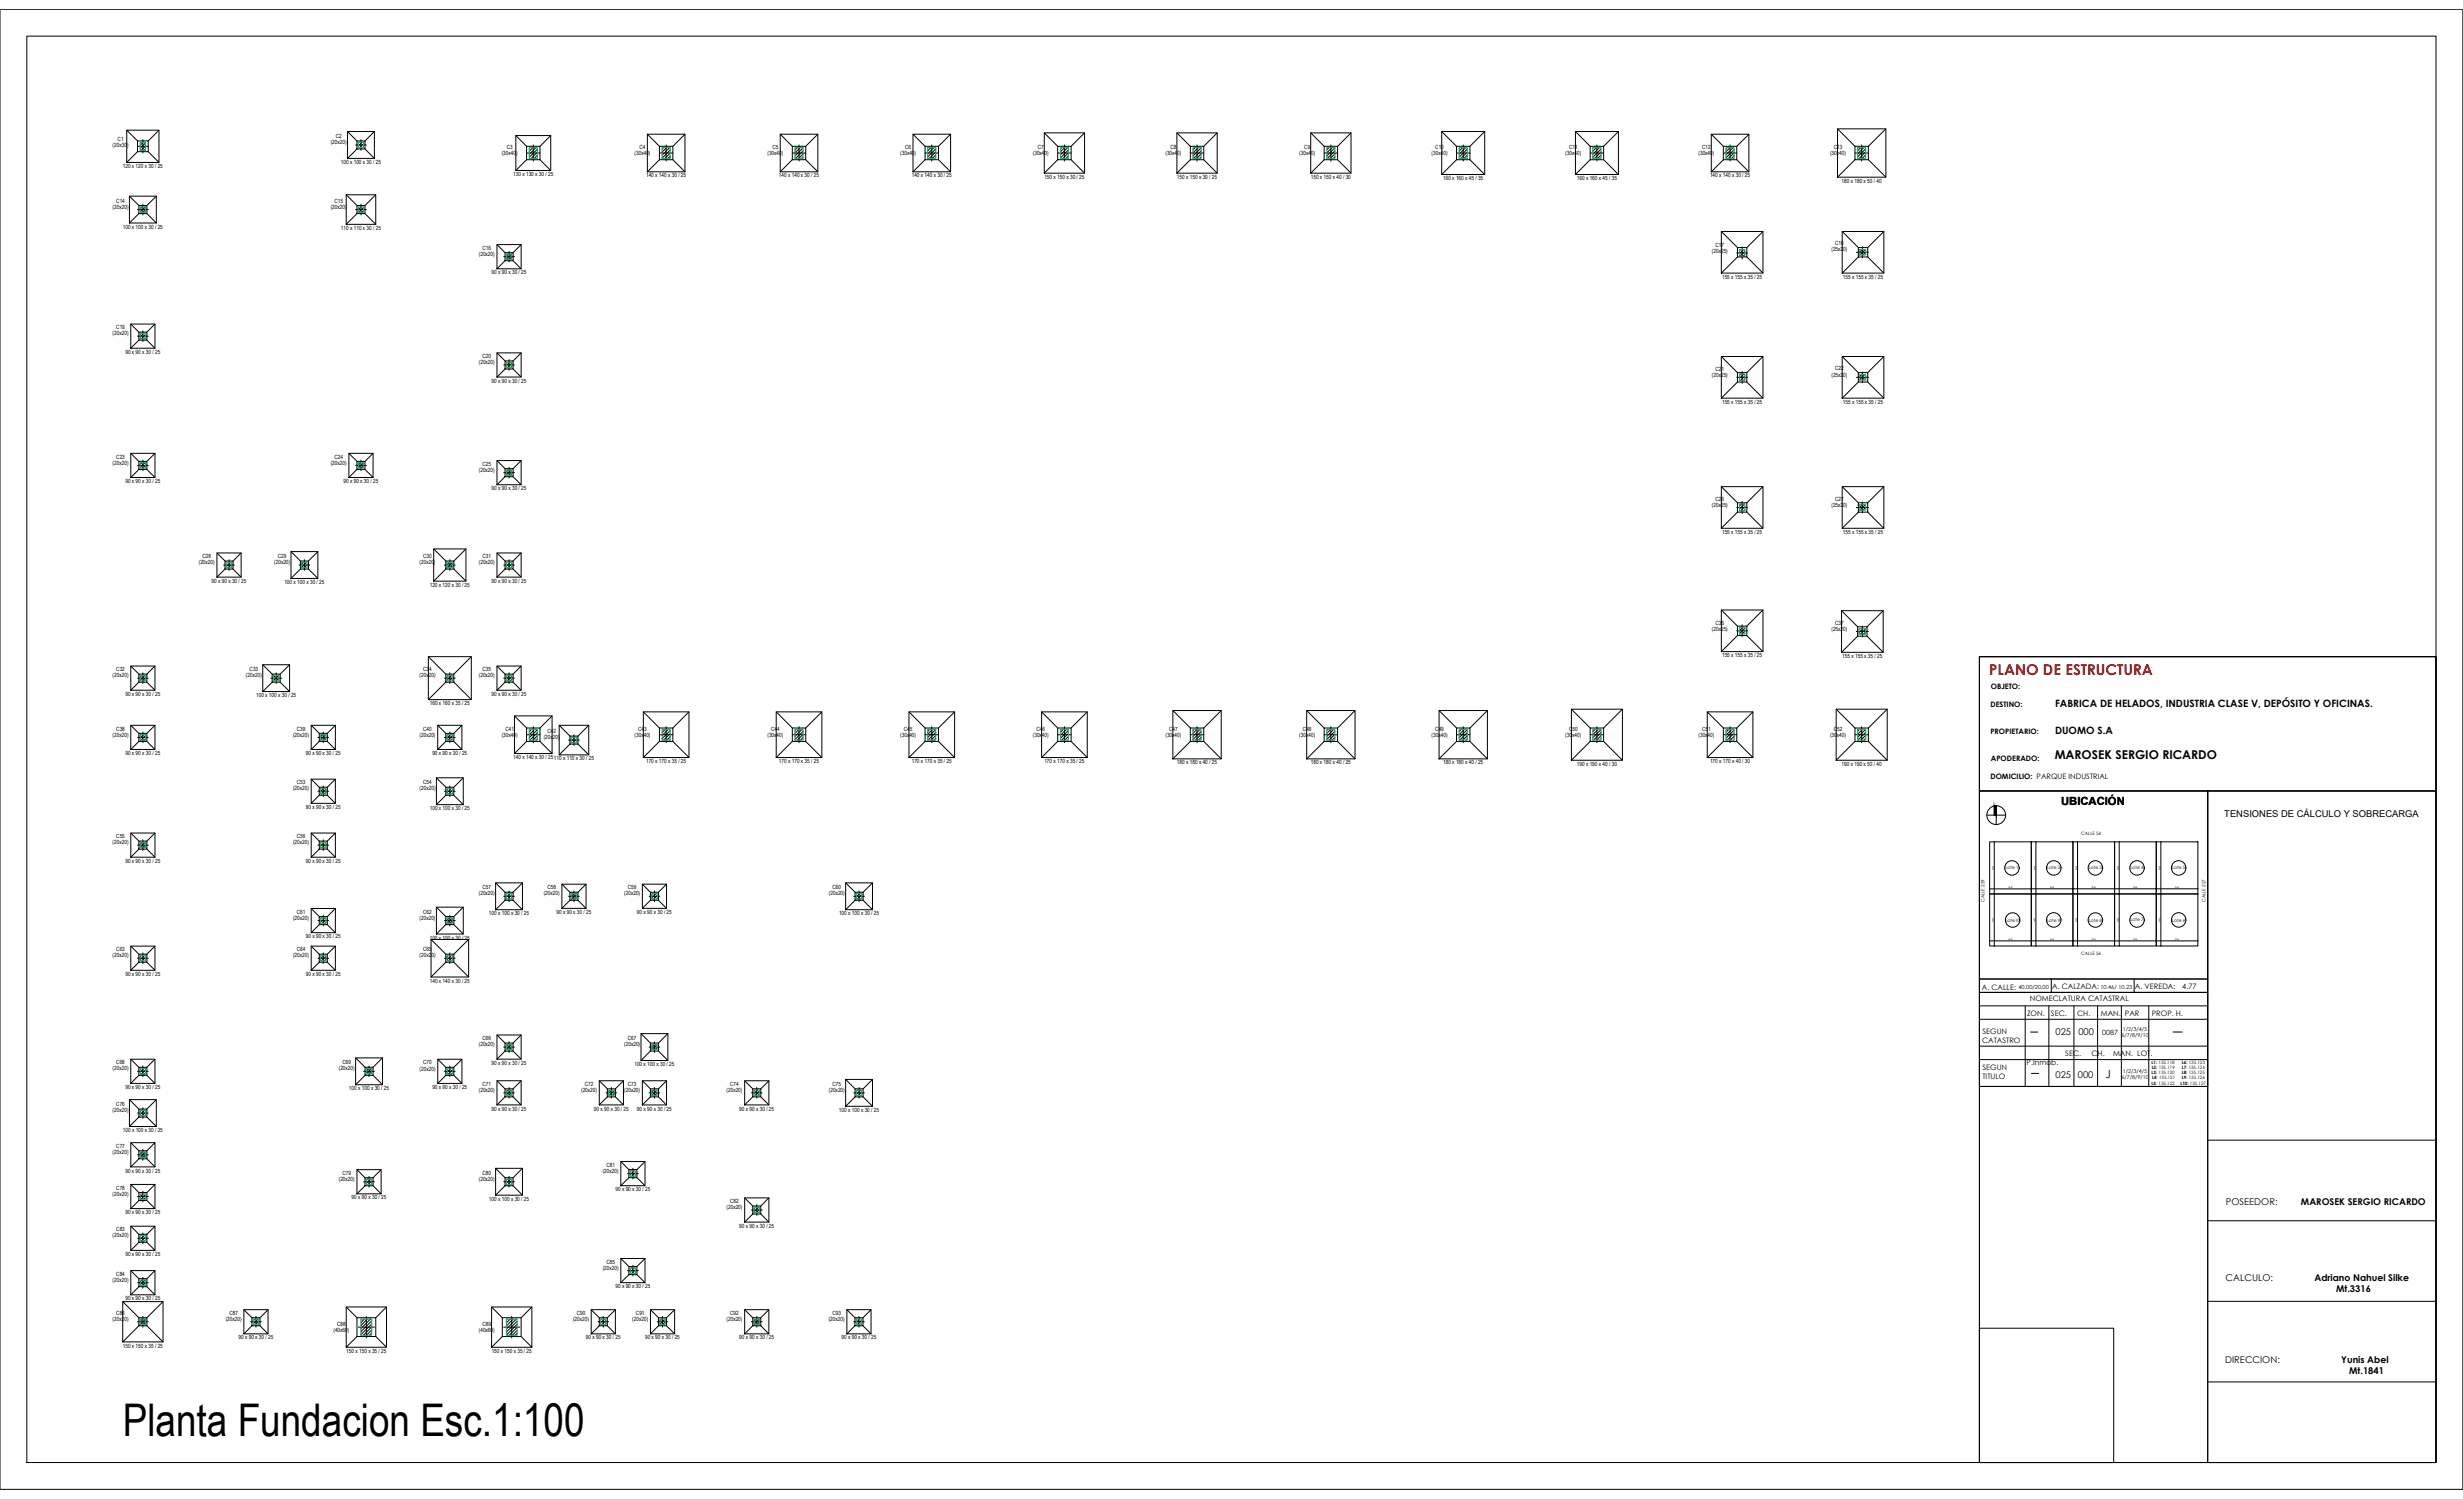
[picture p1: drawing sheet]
<svg xmlns="http://www.w3.org/2000/svg" width="920mm" height="560mm" viewBox="0 0 920 560" stroke-linecap="round" stroke-linejoin="round" font-family="sans-serif">
<defs><g id="words">
<text font-size="16.8" x="45.8" y="536.3">Planta Fundacion Esc.1:100</text>
<text font-size="5.6" fill="#f00" x="743" y="252.3">PLANO DE ESTRUCTURA</text>
<text font-size="4.5" x="767.5" y="283.6">MAROSEK SERGIO RICARDO</text>
<g font-size="4.2">
<text x="769.9" y="300.7">UBICACIÓN</text>
<text x="786.5" y="402.7">J</text>
</g>
<g font-size="3.8">
<text x="767.7" y="264">FABRICA DE HELADOS, INDUSTRIA CLASE V, DEPÓSITO Y OFICINAS.</text>
<text x="767.7" y="274.2">DUOMO S.A</text>
</g>
<g font-size="3.5">
<text x="830.9" y="305.2">TENSIONES DE CÁLCULO Y SOBRECARGA</text>
<text x="767.8" y="386.7">025</text>
<text x="776.4" y="386.7">000</text>
<text x="767.8" y="402.6">025</text>
<text x="776.2" y="402.6">000</text>
<text x="831.5" y="450.2">POSEEDOR:</text>
<text x="859.5" y="450.2">MAROSEK SERGIO RICARDO</text>
<text x="831.4" y="478.3">CALCULO:</text>
<text x="864.5" y="478.3">Adriano Nahuel Silke</text>
<text x="872.7" y="482.6">Mt.3316</text>
<text x="831.2" y="509">DIRECCION:</text>
<text x="874.6" y="509">Yunis Abel</text>
<text x="877.5" y="513.2">Mt.1841</text>
</g>
<g font-size="2.8">
<text x="743.6" y="257.3">OBJETO:</text>
<text x="743.5" y="264.1">DESTINO:</text>
<text x="743.5" y="274.2">PROPIETARIO:</text>
<text x="743.7" y="284.2">APODERADO:</text>
<text x="743.5" y="291">DOMICILIO: PARQUE INDUSTRIAL</text>
<text x="740.3" y="369.7">A. CALLE:</text>
<text x="766.6" y="369.5">A. CALZADA:</text>
<text x="797.5" y="369.4">A. VEREDA:</text>
<text x="815.2" y="369.5">4.77</text>
<text x="758.2" y="373.9">NOMECLATURA CATASTRAL</text>
<text x="757.2" y="379.3">ZON.</text>
<text x="766.1" y="379.3">SEC.</text>
<text x="775.9" y="379.3">CH.</text>
<text x="784.8" y="379.3">MAN. PAR</text>
<text x="803.8" y="379.3">PROP. H.</text>
<text x="740.4" y="389.7">CATASTRO</text>
<text x="740.6" y="386.3">SEGUN</text>
<text x="771.5" y="394.4">SEC.</text>
<text x="781.3" y="394.4">CH.</text>
<text x="789.3" y="394.4">MAN. LOT.</text>
<text x="740.6" y="399.8">SEGUN</text>
<text x="757" y="397.8">P.Inmob.</text>
<text x="740.5" y="403.2">TITULO</text>
</g>
<text font-size="2.7" x="785.2" y="386.6">0087</text>
<g font-size="2.1">
<text x="43.9" y="52.6">C1</text>
<text x="123.5" y="53.8">(20x20)</text>
<text x="125.4" y="51.6">C2</text>
<text x="42.1" y="54.8">(20x30)</text>
<text x="187.4" y="57.8">(30x40)</text>
<text x="189.3" y="55.6">C3</text>
<text x="237" y="57.8">(30x40)</text>
<text x="238.9" y="55.6">C4</text>
<text x="286.7" y="57.8">(30x40)</text>
<text x="288.5" y="55.6">C5</text>
<text x="336.3" y="57.8">(30x40)</text>
<text x="338.1" y="55.6">C6</text>
<text x="385.8" y="57.8">(30x40)</text>
<text x="387.7" y="55.6">C7</text>
<text x="435.4" y="57.8">(30x40)</text>
<text x="437.2" y="55.6">C8</text>
<text x="485.3" y="57.8">(30x40)</text>
<text x="487.2" y="55.6">C9</text>
<text x="534.8" y="57.8">(30x40)</text>
<text x="536.2" y="55.6">C10</text>
<text x="584.7" y="57.8">(30x40)</text>
<text x="586.1" y="55.6">C11</text>
<text x="634.5" y="57.8">(30x40)</text>
<text x="635.8" y="55.6">C12</text>
<text x="683.6" y="57.8">(30x40)</text>
<text x="685" y="55.6">C13</text>
<text x="45.9" y="62.8">120 x 120 x 30 / 25</text>
<text x="127.3" y="61.3">100 x 100 x 30 / 25</text>
<text x="191.7" y="65.8">130 x 130 x 30 / 25</text>
<text x="241.3" y="66.3">140 x 140 x 30 / 25</text>
<text x="291" y="66.3">140 x 140 x 30 / 25</text>
<text x="340.6" y="66.3">140 x 140 x 30 / 25</text>
<text x="390.1" y="66.8">150 x 150 x 30 / 25</text>
<text x="439.7" y="66.8">150 x 150 x 30 / 25</text>
<text x="489.6" y="66.8">150 x 150 x 40 / 30</text>
<text x="539.1" y="67.3">160 x 160 x 45 / 35</text>
<text x="589" y="67.3">160 x 160 x 45 / 35</text>
<text x="638.8" y="66.3">140 x 140 x 30 / 25</text>
<text x="687.9" y="68.3">180 x 180 x 50 / 40</text>
<text x="42.1" y="78">(20x20)</text>
<text x="43.4" y="75.7">C14</text>
<text x="123.5" y="78">(20x20)</text>
<text x="124.9" y="75.7">C15</text>
<text x="45.9" y="85.4">100 x 100 x 30 / 25</text>
<text x="127.3" y="85.9">110 x 110 x 30 / 25</text>
<text x="178.9" y="95.6">(20x20)</text>
<text x="180.2" y="93.3">C16</text>
<text x="639.5" y="94.4">(20x25)</text>
<text x="640.8" y="92.2">C17</text>
<text x="684.1" y="93.9">(25x20)</text>
<text x="685.5" y="91.7">C18</text>
<text x="183.6" y="102.5">90 x 90 x 30 / 25</text>
<text x="643.3" y="104.1">155 x 155 x 35 / 25</text>
<text x="688.4" y="104.1">155 x 155 x 35 / 25</text>
<text x="42.1" y="125.2">(20x20)</text>
<text x="43.4" y="123">C19</text>
<text x="46.9" y="132.2">90 x 90 x 30 / 25</text>
<text x="178.9" y="136">(20x20)</text>
<text x="180.2" y="133.7">C20</text>
<text x="183.6" y="142.9">90 x 90 x 30 / 25</text>
<text x="639.5" y="140.9">(20x25)</text>
<text x="640.8" y="138.6">C21</text>
<text x="684.1" y="140.6">(25x20)</text>
<text x="685.5" y="138.4">C22</text>
<text x="643.3" y="150.8">155 x 155 x 35 / 25</text>
<text x="688.4" y="150.8">155 x 155 x 35 / 25</text>
<text x="42.1" y="173.5">(20x20)</text>
<text x="43.4" y="171.3">C23</text>
<text x="123.5" y="173.5">(20x20)</text>
<text x="124.9" y="171.3">C24</text>
<text x="180.2" y="174">C25</text>
<text x="178.9" y="176.2">(20x20)</text>
<text x="46.9" y="180.4">90 x 90 x 30 / 25</text>
<text x="128.3" y="180.4">90 x 90 x 30 / 25</text>
<text x="183.6" y="183.2">90 x 90 x 30 / 25</text>
<text x="639.5" y="189.5">(20x25)</text>
<text x="640.8" y="187.2">C26</text>
<text x="684.1" y="189.2">(25x20)</text>
<text x="685.5" y="187">C27</text>
<text x="643.3" y="199.4">155 x 155 x 35 / 25</text>
<text x="688.4" y="199.4">155 x 155 x 35 / 25</text>
<text x="75.6" y="208.5">C28</text>
<text x="103.8" y="208.5">C29</text>
<text x="158.1" y="208.5">C30</text>
<text x="180.2" y="208.5">C31</text>
<text x="74.3" y="210.7">(20x20)</text>
<text x="102.4" y="210.7">(20x20)</text>
<text x="156.7" y="210.7">(20x20)</text>
<text x="178.9" y="210.7">(20x20)</text>
<text x="79" y="217.6">90 x 90 x 30 / 25</text>
<text x="106.2" y="218.1">100 x 100 x 30 / 25</text>
<text x="160.5" y="219.1">120 x 120 x 30 / 25</text>
<text x="183.6" y="217.6">90 x 90 x 30 / 25</text>
<text x="640.8" y="233.3">C36</text>
<text x="685.5" y="233.3">C37</text>
<text x="639.5" y="235.5">(20x25)</text>
<text x="684.1" y="235.5">(25x20)</text>
<text x="643.3" y="245.5">155 x 155 x 35 / 25</text>
<text x="688.2" y="245.7">155 x 155 x 35 / 25</text>
<text x="43.4" y="250.7">C32</text>
<text x="93.2" y="250.7">C33</text>
<text x="158.1" y="250.7">C34</text>
<text x="180.2" y="250.7">C35</text>
<text x="42.1" y="253">(20x20)</text>
<text x="91.9" y="253">(20x20)</text>
<text x="156.7" y="253">(20x20)</text>
<text x="178.9" y="253">(20x20)</text>
<text x="46.9" y="259.9">90 x 90 x 30 / 25</text>
<text x="95.7" y="260.4">100 x 100 x 30 / 25</text>
<text x="160.5" y="263.4">160 x 160 x 35 / 25</text>
<text x="183.6" y="259.9">90 x 90 x 30 / 25</text>
<text x="42.1" y="275.1">(20x20)</text>
<text x="43.4" y="272.8">C38</text>
<text x="109.5" y="275.1">(20x20)</text>
<text x="110.8" y="272.8">C39</text>
<text x="156.7" y="275.1">(20x20)</text>
<text x="158.1" y="272.8">C40</text>
<text x="187.4" y="275.1">(30x40)</text>
<text x="188.8" y="272.8">C41</text>
<text x="204.5" y="273.9">C42</text>
<text x="237" y="275.1">(30x40)</text>
<text x="238.4" y="272.8">C43</text>
<text x="286.7" y="275.1">(30x40)</text>
<text x="288" y="272.8">C44</text>
<text x="336.3" y="275.1">(30x40)</text>
<text x="337.6" y="272.8">C45</text>
<text x="385.8" y="275.1">(30x40)</text>
<text x="387.2" y="272.8">C46</text>
<text x="435.4" y="275.1">(30x40)</text>
<text x="436.7" y="272.8">C47</text>
<text x="485.3" y="275.1">(30x40)</text>
<text x="486.7" y="272.8">C48</text>
<text x="534.8" y="275.1">(30x40)</text>
<text x="536.2" y="272.8">C49</text>
<text x="584.7" y="275.1">(30x40)</text>
<text x="586.1" y="272.8">C50</text>
<text x="634.5" y="275.1">(30x40)</text>
<text x="635.8" y="272.8">C51</text>
<text x="683.6" y="275.1">(30x40)</text>
<text x="685" y="272.8">C52</text>
<text x="203.1" y="276.1">(20x20)</text>
<text x="46.9" y="282">90 x 90 x 30 / 25</text>
<text x="114.2" y="282">90 x 90 x 30 / 25</text>
<text x="161.5" y="282">90 x 90 x 30 / 25</text>
<text x="191.7" y="283.5">140 x 140 x 30 / 25110 x 110 x 30 / 25</text>
<text x="241.3" y="285">170 x 170 x 35 / 25</text>
<text x="291" y="285">170 x 170 x 35 / 25</text>
<text x="340.6" y="285">170 x 170 x 35 / 25</text>
<text x="390.1" y="285">170 x 170 x 35 / 25</text>
<text x="439.7" y="285.5">180 x 180 x 40 / 25</text>
<text x="489.6" y="285.5">180 x 180 x 40 / 25</text>
<text x="539.1" y="285.5">180 x 180 x 40 / 25</text>
<text x="589" y="286">190 x 190 x 40 / 30</text>
<text x="638.8" y="285">170 x 170 x 40 / 30</text>
<text x="687.9" y="286">190 x 190 x 50 / 40</text>
<text x="110.8" y="293">C53</text>
<text x="158.1" y="293">C54</text>
<text x="109.5" y="295.2">(20x20)</text>
<text x="156.7" y="295.2">(20x20)</text>
<text x="114.2" y="302.1">90 x 90 x 30 / 25</text>
<text x="160.5" y="302.6">100 x 100 x 30 / 25</text>
<text x="42.1" y="315.3">(20x20)</text>
<text x="43.4" y="313.1">C55</text>
<text x="109.5" y="315.3">(20x20)</text>
<text x="110.8" y="313.1">C56</text>
<text x="46.9" y="322.3">90 x 90 x 30 / 25</text>
<text x="114.2" y="322.3">90 x 90 x 30 / 25</text>
<text x="178.9" y="334.4">(20x20)</text>
<text x="180.2" y="332.2">C57</text>
<text x="203.1" y="334.4">(20x20)</text>
<text x="204.5" y="332.2">C58</text>
<text x="233.2" y="334.4">(20x20)</text>
<text x="234.5" y="332.2">C59</text>
<text x="309.6" y="334.4">(20x20)</text>
<text x="311" y="332.2">C60</text>
<text x="110.8" y="341.3">C61</text>
<text x="158.1" y="341.3">C62</text>
<text x="182.7" y="341.9">100 x 100 x 30 / 25</text>
<text x="207.9" y="341.4">90 x 90 x 30 / 25</text>
<text x="237.9" y="341.4">90 x 90 x 30 / 25</text>
<text x="313.4" y="341.9">100 x 100 x 30 / 25</text>
<text x="109.5" y="343.5">(20x20)</text>
<text x="156.7" y="343.5">(20x20)</text>
<text x="114.2" y="350.4">90 x 90 x 30 / 25</text>
<text x="160.5" y="350.9">100 x 100 x 30 / 25</text>
<text x="42.1" y="357.6">(20x20)</text>
<text x="43.4" y="355.3">C63</text>
<text x="109.5" y="357.6">(20x20)</text>
<text x="110.8" y="355.3">C64</text>
<text x="156.7" y="357.6">(20x20)</text>
<text x="158.1" y="355.3">C65</text>
<text x="46.9" y="364.5">90 x 90 x 30 / 25</text>
<text x="114.2" y="364.5">90 x 90 x 30 / 25</text>
<text x="160.5" y="367">140 x 140 x 30 / 25</text>
<text x="754" y="369.4">40.00/20.00</text>
<text x="784.6" y="369.4">10.46/ 10.23</text>
<text x="180.2" y="388.5">C66</text>
<text x="234.5" y="388.5">C67</text>
<text x="178.9" y="390.8">(20x20)</text>
<text x="233.2" y="390.8">(20x20)</text>
<text x="42.1" y="399.8">(20x20)</text>
<text x="43.4" y="397.6">C68</text>
<text x="126.6" y="399.8">(20x20)</text>
<text x="127.9" y="397.6">C69</text>
<text x="156.7" y="399.8">(20x20)</text>
<text x="158.1" y="397.6">C70</text>
<text x="183.6" y="397.7">90 x 90 x 30 / 25</text>
<text x="237" y="398.2">100 x 100 x 30 / 25</text>
<text x="46.9" y="406.7">90 x 90 x 30 / 25</text>
<text x="130.4" y="407.2">100 x 100 x 30 / 25</text>
<text x="161.5" y="406.7">90 x 90 x 30 / 25</text>
<text x="178.9" y="407.9">(20x20)</text>
<text x="180.2" y="405.6">C71</text>
<text x="217.1" y="407.9">(20x20)</text>
<text x="218.5" y="405.6">C72</text>
<text x="233.2" y="407.9">(20x20)</text>
<text x="234.5" y="405.6">C73</text>
<text x="271.4" y="407.9">(20x20)</text>
<text x="272.8" y="405.6">C74</text>
<text x="309.6" y="407.9">(20x20)</text>
<text x="311" y="405.6">C75</text>
<text x="43.4" y="413.2">C76</text>
<text x="42.1" y="415.4">(20x20)</text>
<text x="183.6" y="414.8">90 x 90 x 30 / 25</text>
<text x="221.9" y="414.8">90 x 90 x 30 / 25</text>
<text x="237.9" y="414.8">90 x 90 x 30 / 25</text>
<text x="276.2" y="414.8">90 x 90 x 30 / 25</text>
<text x="313.4" y="415.3">100 x 100 x 30 / 25</text>
<text x="45.9" y="422.8">100 x 100 x 30 / 25</text>
<text x="42.1" y="431">(20x20)</text>
<text x="43.4" y="428.7">C77</text>
<text x="46.9" y="437.9">90 x 90 x 30 / 25</text>
<text x="226.5" y="435.8">C81</text>
<text x="126.6" y="441.1">(20x20)</text>
<text x="127.9" y="438.8">C79</text>
<text x="178.9" y="441.1">(20x20)</text>
<text x="180.2" y="438.8">C80</text>
<text x="225.1" y="438">(20x20)</text>
<text x="42.1" y="446.6">(20x20)</text>
<text x="43.4" y="444.3">C78</text>
<text x="131.3" y="448">90 x 90 x 30 / 25</text>
<text x="182.7" y="448.5">100 x 100 x 30 / 25</text>
<text x="229.9" y="445">90 x 90 x 30 / 25</text>
<text x="272.8" y="449.4">C82</text>
<text x="46.9" y="453.5">90 x 90 x 30 / 25</text>
<text x="271.4" y="451.6">(20x20)</text>
<text x="43.4" y="459.9">C83</text>
<text x="276.2" y="458.5">90 x 90 x 30 / 25</text>
<text x="42.1" y="462.2">(20x20)</text>
<text x="46.9" y="469.1">90 x 90 x 30 / 25</text>
<text x="226.5" y="472">C85</text>
<text x="42.1" y="478.8">(20x20)</text>
<text x="43.4" y="476.5">C84</text>
<text x="225.1" y="474.2">(20x20)</text>
<text x="46.9" y="485.7">90 x 90 x 30 / 25</text>
<text x="229.9" y="481.2">90 x 90 x 30 / 25</text>
<text x="43.4" y="491.1">C86</text>
<text x="85.7" y="491.1">C87</text>
<text x="215.4" y="491.1">C90</text>
<text x="237.6" y="491.1">C91</text>
<text x="272.8" y="491.1">C92</text>
<text x="310.9" y="491.1">C93</text>
<text x="42.1" y="493.4">(20x20)</text>
<text x="84.3" y="493.4">(20x20)</text>
<text x="124.6" y="497.4">(40x60)</text>
<text x="125.9" y="495.1">C88</text>
<text x="178.9" y="497.4">(40x60)</text>
<text x="180.2" y="495.1">C89</text>
<text x="214.1" y="493.4">(20x20)</text>
<text x="236.2" y="493.4">(20x20)</text>
<text x="271.4" y="493.4">(20x20)</text>
<text x="309.6" y="493.4">(20x20)</text>
<text x="45.9" y="503.3">150 x 150 x 35 / 25</text>
<text x="89.1" y="500.3">90 x 90 x 30 / 25</text>
<text x="218.8" y="500.3">90 x 90 x 30 / 25</text>
<text x="241" y="500.3">90 x 90 x 30 / 25</text>
<text x="276.2" y="500.3">90 x 90 x 30 / 25</text>
<text x="314.3" y="500.3">90 x 90 x 30 / 25</text>
<text x="129.4" y="505.3">150 x 150 x 35 / 25</text>
<text x="183.7" y="505.3">150 x 150 x 35 / 25</text>
</g>
<g font-size="2">
<text x="792.5" y="387.3">6/7/8/9/10</text>
<text x="793" y="385">1/2/3/4/5</text>
<text x="793" y="400.8">1/2/3/4/5</text>
<text x="792.5" y="403.1">6/7/8/9/10</text>
</g>
<g font-size="1.7">
<text x="777.4" y="312">CALLE 54</text>
<text x="749.1" y="324.7">Lote 1</text>
<text x="764.7" y="324.7">Lote 2</text>
<text x="780.3" y="324.7">Lote 3</text>
<text x="795.8" y="324.7">Lote 4</text>
<text x="811.4" y="324.7">Lote 5</text>
<text x="741.3" y="336.8" transform="rotate(-90 741.3 336.8)">CALLE 229</text>
<text x="823.9" y="336.8" transform="rotate(-90 823.9 336.8)">CALLE 227</text>
<text x="749.1" y="344.2">Lote10</text>
<text x="764.7" y="344.2">Lote 9</text>
<text x="780.3" y="344.2">Lote 8</text>
<text x="795.8" y="344.1">Lote 7</text>
<text x="811.4" y="344.2">Lote 6</text>
<text x="777.4" y="356.9">CALLE 56</text>
<text x="803.7" y="397.3">L1: 135.118</text>
<text x="803.7" y="401.2">L3: 135.120</text>
<text x="803.8" y="399.2">L2: 135.119</text>
<text x="815" y="399.2">L7: 135.124</text>
<text x="815" y="397.3">L6: 135.123</text>
<text x="815" y="401.2">L8: 135.125</text>
<text x="803.7" y="405.1">L5: 135.122</text>
<text x="803.9" y="403.2">L4: 135.121</text>
<text x="814.5" y="405.1">L10: 135.127</text>
<text x="815" y="403.2">L9: 135.126</text>
</g>
<g font-size=".8">
<text x="744.8" y="324.9" transform="rotate(-90 744.8 324.9)">40.00</text>
<text x="760.4" y="324.9" transform="rotate(-90 760.4 324.9)">40.00</text>
<text x="775.9" y="324.9" transform="rotate(-90 775.9 324.9)">40.00</text>
<text x="791.5" y="325" transform="rotate(-90 791.5 325)">40.00</text>
<text x="807" y="324.9" transform="rotate(-90 807 324.9)">40.00</text>
<text x="750.2" y="331.8">32.00</text>
<text x="765.8" y="331.8">32.00</text>
<text x="781.3" y="331.8">32.00</text>
<text x="796.9" y="331.8">32.00</text>
<text x="812.5" y="331.8">32.00</text>
<text x="744.8" y="344.4" transform="rotate(-90 744.8 344.4)">40.00</text>
<text x="760.4" y="344.4" transform="rotate(-90 760.4 344.4)">40.00</text>
<text x="775.9" y="344.4" transform="rotate(-90 775.9 344.4)">40.00</text>
<text x="791.5" y="344.4" transform="rotate(-90 791.5 344.4)">40.00</text>
<text x="807" y="344.4" transform="rotate(-90 807 344.4)">40.00</text>
<text x="750.2" y="351.3">32.00</text>
<text x="765.8" y="351.3">32.00</text>
<text x="781.3" y="351.3">32.00</text>
<text x="796.9" y="351.3">32.00</text>
<text x="812.5" y="351.3">32.00</text>
</g>
</g></defs>
<!-- layer: 0 -->
<g fill="none" stroke="#000" stroke-width=".37">
<path d="M0 3.5h920v552.8h-920zM10 13.5h900v532.7h-900zM739.4 245.3h170.6v300.9h-170.6zM739.4 245.3h170.6v50.1h-170.6zM739.4 245.3v300.9M739.4 245.3h170.6v300.9h-170.6M739.4 295.4h85.3v70.2h-85.3zM739.4 295.4h170.6M824.7 295.4h85.3v250.8h-85.3zM824.7 295.4v250.8M743.2 314.4h15.6v19.5h-15.6zM744.9 314.4l.1 .1"/>
<path d="M745 314.4v39M758.8 314.4h15.5v19.5h-15.5zM760.5 314.4v38.9M774.3 314.4h15.6v19.5h-15.6zM776.1 314.5v38.9M789.9 314.4h15.6v19.5h-15.6zM791.6 314.4l.1 .1M791.6 314.5v38.8M805.5 314.4h15.5v19.5h-15.5zM807.2 314.5v38.9M743.2 333.9h15.6v19.4h-15.6zM744.9 333.8l.1 .1"/>
<path d="M758.8 333.9h15.5v19.4h-15.5zM758.8 331.9v.1M760.5 333.8v.1M774.3 333.9h15.6v19.4h-15.6zM774.4 331.9l-.1 .1M776 333.8l.1 .1M789.9 333.9h15.6v19.4h-15.6zM789.9 331.9v.1M791.6 333.9h.1M805.5 333.9h15.5v19.4h-15.5zM805.5 331.9l-.1 .1M807.1 333.8l.1 .1"/>
<path d="M821 332h-77.8M821 331.9v.1M743.2 351.4h77.8M758.8 351.4h.1M760.5 353.3v.1M774.4 351.4h-.1M789.9 351.4h.1M805.5 351.4h-.1M739.4 365.6h85.3v5.1h-85.3zM739.4 370.7h85.3v35.1h-85.3zM739.4 370.7h85.3M739.4 375.7h85.3"/>
<path d="M756.5 375.7v30.1M765.3 375.7v30.1M766.3 365.6v5.1M774.7 375.7v30.1M783.5 375.7v30.1M792.4 375.7v30.1M797.2 365.6v5.1M802.7 375.7v30.1M739.4 380.7h85.3M739.4 390.7h85.3M739.4 395.7h85.3M739.4 405.8h85.3"/>
<path d="M824.7 425.8h85.3M824.7 455.9h85.3M739.4 496.1h50.2v50.1h-50.2zM824.7 486h85.3M824.7 516.1h85.3"/>
<circle cx="751.5" cy="324.2" r="2.7"/>
<circle cx="767.2" cy="324.2" r="2.7"/>
<circle cx="782.7" cy="324.2" r="2.7"/>
<circle cx="798.3" cy="324.2" r="2.7"/>
<circle cx="813.8" cy="324.2" r="2.7"/>
<circle cx="751.8" cy="343.6" r="2.7"/>
<circle cx="767.2" cy="343.6" r="2.7"/>
<circle cx="782.7" cy="343.6" r="2.7"/>
<circle cx="798.3" cy="343.6" r="2.7"/>
<circle cx="813.8" cy="343.6" r="2.7"/>
</g>
<!-- layer: COLUMNAS_EJES -->
<g fill="none" stroke="#000" stroke-width=".37">
<path d="M51.4 54.6h4M53.4 52.1v5.1M132.8 54.1h4M134.8 52.1v4.1M196.7 57.2h5M199.2 54.1v6.1M246.3 57.2h5M248.8 54.1v6.1M296 57.2h5M298.5 54.1v6.1M345.6 57.2h5M348.1 54.1v6.1"/>
<path d="M395.1 57.2h5M397.6 54.1v6.1M444.6 57.2h5.1M447.2 54.1v6.1M494.6 57.2h5M497.1 54.1v6.1M544.1 57.2h5M546.6 54.1v6.1M594 57.2h5M596.5 54.1v6.1M643.8 57.2h5M646.3 54.1v6.1"/>
<path d="M692.9 57.2h5M695.4 54.1v6.1M51.4 78.3h4M53.4 76.3v4M132.8 78.3h4.1M134.8 76.3v4M188.2 95.9h4M190.2 93.9v4M648.8 94.5h4M650.8 92.2v4.5M693.4 94.2h4.5M695.7 92.2v4"/>
<path d="M51.4 125.6h4M53.4 123.5v4.1M188.2 136.3h4M190.2 134.3v4M650.8 138.7v4.5M695.7 138.9v4M648.8 140.9h4M693.4 140.9h4.5M51.4 173.8h4M53.4 171.8v4M132.8 173.8h4.1M134.8 171.8v4"/>
<path d="M188.2 176.5h4M190.2 174.5v4M648.8 189.5h4M650.8 187.3v4.5M693.4 189.5h4.5M695.7 187.5v4M83.5 211h4.1M85.6 209v4M111.7 211h4M113.7 209v4M166 211h4M168 209v4"/>
<path d="M188.2 211h4M190.2 209v4M648.8 235.6h4M650.8 233.3v4.6M693.4 235.8h4.5M695.7 233.8v4.1M51.4 253.3h4M53.4 251.3v4M101.2 253.3h4M103.2 251.3v4M166 253.3h4M168 251.3v4"/>
<path d="M188.2 253.3h4M190.2 251.3v4M51.4 275.4h4M53.4 273.4v4M118.8 275.4h4M120.8 273.4v4M166 275.4h4M168 273.4v4M196.7 274.4h5M199.2 271.4v6M212.4 276.4h4M214.4 274.4v4"/>
<path d="M246.3 274.4h5M248.8 271.4v6M296 274.4h5M298.5 271.4v6M345.6 274.4h5M348.1 271.4v6M395.1 274.4h5M397.6 271.4v6M444.6 274.4h5.1M447.2 271.4v6M494.6 274.4h5M497.1 271.4v6"/>
<path d="M544.1 274.4h5M546.6 271.4v6M594 274.4h5M596.5 271.4v6M643.8 274.4h5M646.3 271.4v6M692.9 274.4h5M695.4 271.4v6M118.8 295.5h4M120.8 293.5v4M166 295.5h4M168 293.5v4"/>
<path d="M51.4 315.6h4M53.4 313.6v4M118.8 315.6h4M120.8 313.6v4M188.2 334.8h4M190.2 332.7v4.1M212.4 334.8h4M214.4 332.7v4.1M242.5 334.8h4M244.5 332.7v4.1M318.9 334.8h4M320.9 332.7v4.1"/>
<path d="M51.4 357.9h4M53.4 355.9v4M118.8 343.8h4M118.8 357.9h4M120.8 355.9v4M120.8 341.8v4M166 343.8h4M166 357.9h4M168 341.8v4M168 355.9v4M53.4 398.1v4M137.9 398.1v4"/>
<path d="M168 398.1v4M188.2 391.1h4M190.2 389.1v4M242.5 391.1h4M244.5 389.1v4M51.4 400.1h4M51.4 415.7h4M53.4 413.7v4M135.8 400.1h4.1M166 400.1h4M188.2 408.2h4M190.2 406.2v4"/>
<path d="M226.4 408.2h4M228.4 406.2v4M242.5 408.2h4M244.5 406.2v4M280.7 408.2h4M282.7 406.2v4M318.9 408.2h4M320.9 406.2v4M51.4 431.3h4M53.4 429.3v4M137.9 439.4v4M190.2 439.4v4"/>
<path d="M234.4 438.3h4M236.4 436.3v4M51.4 446.9h4M53.4 444.9v4M135.8 441.4h4.1M188.2 441.4h4M280.7 451.9h4M282.7 449.9v4M51.4 479.1h4M51.4 462.5h4M53.4 460.5v4M53.4 477.1v4"/>
<path d="M234.4 474.6h4M236.4 472.5v4.1M51.4 493.7h4M53.4 491.6v4.1M93.6 493.7h4M95.6 491.7v4M133.8 495.7h6.1M136.9 491.6v8.1M188.2 495.7h6M191.2 491.7v8M223.4 493.7h4M225.4 491.7v4"/>
<path d="M245.5 493.7h4M247.5 491.7v4M280.7 493.7h4M282.7 491.7v4M318.9 493.7h4M320.9 491.7v4"/>
</g>
<!-- layer: COLUMNA_RAYA -->
<g fill="none" stroke="#000" stroke-width=".37">
<path d="M53.5 53.1l-1.1 1.2M54.4 53.4l-2 2M54.4 54.5l-1.7 1.6M54.4 55.7l-.5 .4M134.1 53.1l-.3 .3M135.2 53.1l-1.4 1.4M135.8 53.6l-1.5 1.5M135.8 54.8l-.3 .3M197.9 55.1l-.2 .3M199 55.1l-1.3 1.4M200.2 55.1l-2.5 2.5M200.7 59.2h.1"/>
<path d="M200.7 55.7l-3 3M200.7 56.9l-2.3 2.3M200.7 58l-1.1 1.2M247.9 55.1l-.6 .6M249 55.1l-1.7 1.7M250.1 55.1l-2.8 2.8M250.3 56l-3 3.1M250.3 57.2l-1.9 2M250.3 58.3l-.8 .9M297.8 55.1l-.8 .9M298.9 55.1l-1.9 2M300 55.2l-3 3"/>
<path d="M300 56.4l-2.8 2.8M300 58.6l-.5 .6M300 57.5l-1.7 1.7M346.6 55.1v.1M347.7 55.1l-1.1 1.2M348.9 55.1l-2.3 2.3M349.6 55.6l-3 3M349.6 56.7l-2.5 2.5M349.6 59l-.2 .2M349.6 57.8l-1.3 1.4M396.5 55.1l-.4 .5M397.7 55.1l-1.6 1.6"/>
<path d="M398.8 55.1l-2.7 2.7M399.1 56l-3 3M399.1 57.1l-2 2.1M399.1 58.3l-.9 .9M446.5 55.1l-.9 .9M447.6 55.1l-2 2M448.7 55.2l-3.1 3.1M448.7 56.4l-2.8 2.8M448.7 58.7l-.5 .5M448.7 57.5l-1.7 1.7M496.4 55.1l-.8 .8M497.6 55.1l-2 2"/>
<path d="M498.6 55.2l-3 3M498.6 56.3l-2.8 2.9M498.6 58.6l-.5 .6M498.6 57.5l-1.6 1.7M545.2 55.1l-.1 .2M546.4 55.1l-1.3 1.3M547.5 55.1l-2.4 2.5M548.1 55.7l-3 3M548.1 56.8l-2.3 2.4M548.1 59.1l-.1 .1M548.1 58l-1.2 1.2M595.2 55.1l-.2 .2"/>
<path d="M596.3 55.1l-1.3 1.3M597.5 55.1l-2.5 2.5M598 55.7l-3 3M598 56.8l-2.3 2.4M598 59.1v.1M598 58l-1.2 1.2M645.1 55.1l-.3 .4M646.3 55.1l-1.5 1.5M647.4 55.1l-2.6 2.7M647.8 55.9l-3 3M647.8 57l-2.1 2.2M647.8 58.2l-1 1"/>
<path d="M693.9 55.1h.1M695.1 55.1l-1.2 1.2M696.2 55.1l-2.3 2.3M696.9 55.6l-3 3M696.9 56.7l-2.4 2.5M696.9 59l-.2 .2M696.9 57.8l-1.3 1.4M53.2 77.3l-.8 .8M54.3 77.3l-1.9 1.9M54.4 78.4l-.9 .9M134.9 77.3l-1.1 1M135.8 77.5l-1.8 1.8"/>
<path d="M135.8 78.6l-.6 .7M190 94.9l-.8 .8M191.1 94.9l-1.9 1.9M191.2 95.9l-1 1M650.2 93.2l-.4 .4M651.3 93.2l-1.5 1.6M651.8 93.9l-1.9 1.8M651.8 95l-.7 .7M694.4 93.2h.1M695.6 93.2l-1.2 1.2M696.7 93.2l-2 2M696.9 94.1l-1.1 1.1"/>
<path d="M52.5 124.5l-.1 .1M53.6 124.5l-1.2 1.3M54.4 124.9l-1.7 1.7M54.4 126l-.5 .6M189.3 135.3l-.1 .1M190.4 135.3l-1.2 1.2M191.2 135.7l-1.7 1.6M191.2 136.8l-.6 .5M650.3 139.7l-.5 .5M651.4 139.7l-1.6 1.6M695.4 139.9l-1 1M696.6 139.9l-2.1 2"/>
<path d="M651.8 140.4l-1.8 1.8M651.8 141.6l-.6 .6M696.9 141.8l-.1 .1M696.9 140.7l-1.2 1.2M53 172.8l-.6 .6M54.1 172.8l-1.7 1.8M54.4 173.7l-1.1 1.1M134.7 172.8l-.9 .9M135.8 172.8l-2 2M135.8 174l-.8 .8M189.9 175.5l-.7 .8M191 175.5l-1.8 1.9"/>
<path d="M191.2 176.5l-1 1M650.5 188.3l-.7 .7M651.6 188.3l-1.8 1.8M651.8 189.2l-1.6 1.6M651.8 190.4l-.4 .4M694.5 188.5l-.1 .1M695.6 188.5l-1.2 1.2M696.8 188.5l-2.1 2M696.9 189.5l-1 1M85 210l-.4 .5M86.1 210l-1.5 1.6M86.6 210.8l-1.3 1.2"/>
<path d="M86.6 211.9l-.2 .1M113.4 210l-.7 .7M114.5 210l-1.8 1.8M114.7 211l-1 1M167.9 210l-.9 .9M169 210l-2 2M169 211.1l-.9 .9M189.4 210l-.2 .3M190.6 210l-1.4 1.5M191.2 210.6l-1.5 1.4M191.2 211.7l-.4 .3M649.8 234.3v.1"/>
<path d="M650.9 234.3l-1.1 1.2M651.8 234.6l-2 2M651.8 235.8l-1.1 1.1M694.7 234.9l-.3 .2M695.8 234.9l-1.4 1.4M696.9 234.9l-1.9 2M696.9 236l-.8 .9M53 252.3l-.6 .6M54.1 252.3l-1.7 1.7M54.4 253.2l-1.1 1.1M102.9 252.3l-.7 .7M104.1 252.3l-1.9 1.9"/>
<path d="M104.2 253.3l-1 1M167.6 252.3l-.6 .6M168.8 252.3l-1.8 1.7M169 253.1l-1.1 1.2M169 254.3h.1M189.2 252.3h.1M190.3 252.3l-1.1 1.1M191.2 252.6l-1.7 1.7M191.2 253.7l-.6 .6M52.4 274.4v.1M53.6 274.4l-1.2 1.2M54.4 274.7l-1.7 1.7"/>
<path d="M54.4 275.9l-.6 .5M120.5 274.4l-.7 .8M121.7 274.4l-1.9 1.9M121.8 275.4l-1 1M167.1 274.4h-.1M168.2 274.4l-1.2 1.2M169 274.7l-1.7 1.7M169 275.8l-.5 .6M198.6 272.4l-.9 .9M199.7 272.4l-2 2M200.7 272.5l-3 3M200.7 273.7l-2.7 2.7"/>
<path d="M200.7 275.9l-.5 .5M200.7 274.8l-1.6 1.6M213.7 275.4l-.3 .3M214.9 275.4l-1.5 1.5M215.4 276l-1.4 1.4M215.4 277.1l-.3 .3M247.4 272.4l-.1 .1M248.5 272.4l-1.2 1.2M249.7 272.4l-2.4 2.3M250.3 272.8l-3 3.1M250.3 274l-2.4 2.4M250.3 276.3l-.1 .1"/>
<path d="M250.3 275.1l-1.2 1.3M297.3 272.4l-.3 .4M298.5 272.4l-1.5 1.5M299.6 272.4l-2.6 2.6M300 273.2l-3 3M300 274.3l-2.1 2.1M300 275.4l-1 1M347.3 272.4l-.7 .7M348.4 272.4l-1.8 1.8M349.5 272.4l-2.9 3M349.6 273.5l-2.9 2.9M349.6 275.8l-.7 .6"/>
<path d="M349.6 274.6l-1.8 1.8M397.2 272.4l-1.1 1.1M398.4 272.4l-2.3 2.2M399.1 272.8l-3 3M399.1 273.9l-2.5 2.5M399.1 276.2l-.2 .2M399.1 275.1l-1.4 1.3M446 272.4l-.4 .4M447.2 272.4l-1.6 1.5M448.3 272.4l-2.7 2.7M448.7 273.2l-3.1 3M448.7 274.3l-2.1 2.1"/>
<path d="M448.7 275.4l-1 1M496 272.4l-.4 .3M497.1 272.4l-1.5 1.5M498.2 272.4l-2.6 2.6M498.6 273.1l-3 3M498.6 274.3l-2.1 2.1M498.6 275.4l-1 1M545.9 272.4l-.8 .8M547.1 272.4l-2 2M548.1 272.5l-3 3M548.1 273.6l-2.8 2.8M548.1 275.9l-.5 .5"/>
<path d="M548.1 274.8l-1.7 1.6M595.9 272.4l-.9 .8M597 272.4l-2 2M598 272.5l-3 3M598 273.6l-2.8 2.8M598 275.9l-.5 .5M598 274.8l-1.6 1.6M645.8 272.4l-1 1M646.9 272.4l-2.1 2.2M647.8 272.7l-3 3M647.8 273.8l-2.6 2.6M647.8 276.1l-.3 .3"/>
<path d="M647.8 275l-1.5 1.4M694.6 272.4l-.7 .7M695.7 272.4l-1.8 1.8M696.9 272.4l-3 3M696.9 273.5l-2.9 2.9M696.9 275.7l-.6 .7M696.9 274.6l-1.8 1.8M120.8 294.5l-1 1.1M121.8 294.7l-1.8 1.8M121.8 295.9l-.7 .6M167.4 294.5l-.4 .4M168.5 294.5l-1.5 1.5"/>
<path d="M169 295.1l-1.3 1.4M169 296.3l-.2 .2M53.1 314.6l-.7 .7M54.2 314.6l-1.8 1.9M54.4 315.6l-1.1 1M120 314.6l-.2 .3M121.2 314.6l-1.4 1.4M121.8 315.2l-1.5 1.4M121.8 316.3l-.4 .3M189.5 333.7l-.3 .3M190.6 333.7l-1.4 1.5M191.2 335.4l-.4 .3"/>
<path d="M191.2 334.3l-1.5 1.4M214.4 333.7l-1 1.1M215.4 333.9l-1.8 1.9M215.4 335l-.7 .8M243.9 333.7l-.4 .5M245.1 333.7l-1.6 1.7M245.5 334.5l-1.3 1.3M245.5 335.6l-.2 .2M320 333.7l-.1 .1M321.1 333.7l-1.2 1.3M321.9 334.1l-1.7 1.7M321.9 335.2l-.5 .6"/>
<path d="M52.8 356.9l-.4 .4M54 356.9l-1.6 1.6M54.4 357.6l-1.3 1.3M54.4 358.7l-.2 .2M119.8 356.9h.1M120.2 342.8l-.4 .5M120.9 356.9l-1.1 1.1M121.3 342.8l-1.5 1.6M121.8 357.2l-1.8 1.7M121.8 358.3l-.6 .6M121.8 343.5l-1.3 1.3M121.8 344.7l-.2 .1"/>
<path d="M167.4 356.9l-.4 .4M167.9 342.8l-.9 .9M168.6 356.9l-1.6 1.5M169 342.8l-2 2M169 343.9l-.9 .9M169 357.6l-1.3 1.3M169 358.7l-.1 .2M52.6 399.1l-.2 .2M53.7 399.1l-1.3 1.4M54.4 399.6l-1.6 1.5M137.7 399.1l-.8 .9M138.8 399.1l-1.9 2"/>
<path d="M167.2 399.1l-.2 .2M168.3 399.1l-1.3 1.3M169 399.6l-1.5 1.5M189.9 390.1l-.7 .7M191 390.1l-1.8 1.8M191.2 391.1l-1.1 1M244.4 390.1l-.9 .9M245.5 390.1l-2 2M245.5 391.2l-.9 .9M52.9 414.7l-.5 .5M54 414.7l-1.6 1.6M54.4 400.7l-.4 .4"/>
<path d="M54.4 415.5l-1.3 1.2M54.4 416.6l-.1 .1M138.9 400.2l-.9 .9M169 400.7l-.4 .4M189.8 407.2l-.6 .6M190.9 407.2l-1.7 1.8M191.2 408.1l-1.1 1.1M228.4 407.2l-1 1M229.4 407.3l-1.9 1.9M229.4 408.5l-.7 .7M244.3 407.2l-.8 .8M245.4 407.2l-1.9 1.9"/>
<path d="M245.5 408.3l-.9 .9M281.7 407.2h.1M282.9 407.2l-1.2 1.2M283.7 407.5l-1.7 1.7M283.7 408.6l-.6 .6M320.3 407.2l-.4 .4M321.5 407.2l-1.6 1.5M321.9 407.9l-1.3 1.3M321.9 409l-.2 .2M53.2 430.3l-.8 .8M54.3 430.3l-1.9 1.9M54.4 431.4l-1 .9"/>
<path d="M235.7 437.3l-.3 .3M236.8 437.3l-1.4 1.4M237.4 437.9l-1.4 1.4M237.4 439l-.3 .3M53.5 445.9l-1.1 1.1M54.4 446.1l-1.8 1.8M54.4 447.3l-.7 .6M137.3 440.4l-.4 .4M138.5 440.4l-1.6 1.6M138.9 441.1l-1.3 1.3M138.9 442.2l-.2 .2M189.5 440.4l-.3 .3"/>
<path d="M190.7 440.4l-1.5 1.5M191.2 441l-1.4 1.4M191.2 442.1l-.3 .3M282.3 450.9l-.6 .6M283.4 450.9l-1.7 1.7M283.7 451.8l-1.2 1.1M283.7 452.9h.1M52.6 461.5l-.2 .2M53.1 478.1l-.7 .7M53.8 461.5l-1.4 1.4M54.2 478.1l-1.8 1.8M54.4 479l-1.1 1.1"/>
<path d="M54.4 462l-1.5 1.5M54.4 463.1l-.4 .4M235.8 473.6l-.4 .3M236.9 473.6l-1.5 1.5M237.4 474.2l-1.3 1.4M237.4 475.3l-.2 .3M53.2 492.7l-.8 .8M54.4 492.7l-2 2M54.4 493.8l-.9 .9M95.2 492.7l-.6 .6M96.4 492.7l-1.8 1.7M96.6 493.5l-1.1 1.2"/>
<path d="M135 492.7l-.1 .1M136.1 492.7l-1.2 1.2M137.2 492.7l-2.3 2.3M138.4 492.7l-3.5 3.5M138.9 496.7l-2 2M138.9 493.3l-4 4M138.9 494.4l-4 4M138.9 495.6l-3.1 3.1M138.9 497.8l-.9 .9M189.4 492.7l-.2 .3M190.6 492.7l-1.4 1.4M191.7 492.7l-2.5 2.5"/>
<path d="M192.8 492.7l-3.6 3.7M193.2 498l-.7 .7M193.2 495.7l-3 3M193.2 494.6l-4 4M193.2 493.5l-4 4M193.2 496.9l-1.8 1.8M224.6 492.7l-.2 .2M225.8 492.7l-1.4 1.4M226.4 493.2l-1.5 1.5M226.4 494.3l-.4 .4M247.3 492.7l-.8 .8M248.5 492.7l-2 1.9"/>
<path d="M248.5 493.8l-.9 .9M282.5 492.7l-.8 .8M283.7 492.7l-2 1.9M283.7 493.8l-.9 .9M320 492.7l-.1 .1M321.1 492.7l-1.2 1.2M321.9 493l-1.7 1.7M321.9 494.2l-.5 .5"/>
</g>
<!-- layer: PILAR_HORMIGON -->
<g fill="none" stroke="#00b85c" stroke-width=".37">
<path d="M52.4 53.1h2v3h-2zM133.8 53.1h2v2h-2zM197.7 55.1h3v4.1h-3zM247.3 55.1h3v4.1h-3zM297 55.1h3v4.1h-3zM346.6 55.1h3v4.1h-3zM396.1 55.1h3v4.1h-3zM445.6 55.1h3.1v4.1h-3.1zM495.6 55.1h3v4.1h-3zM545.1 55.1h3v4.1h-3zM595 55.1h3v4.1h-3zM644.8 55.1h3v4.1h-3z"/>
<path d="M693.9 55.1h3v4.1h-3zM52.4 77.3h2v2h-2zM133.8 77.3h2v2h-2zM189.2 94.9h2v2h-2zM649.8 93.2h2v2.5h-2zM694.4 93.2h2.5v2h-2.5zM52.4 124.5h2v2.1h-2zM189.2 135.3h2v2h-2zM649.8 139.7h2v2.5h-2zM694.4 139.9h2.5v2h-2.5zM52.4 172.8h2v2h-2zM133.8 172.8h2v2h-2z"/>
<path d="M189.2 175.5h2v2h-2zM649.8 188.3h2v2.5h-2zM694.4 188.5h2.5v2h-2.5zM84.6 210h2v2h-2zM112.7 210h2v2h-2zM167 210h2v2h-2zM189.2 210h2v2h-2zM649.8 234.3h2v2.6h-2zM694.4 234.9h2.5v2h-2.5zM52.4 252.3h2v2h-2zM102.2 252.3h2v2h-2zM167 252.3h2v2h-2z"/>
<path d="M189.2 252.3h2v2h-2zM52.4 274.4h2v2h-2zM119.8 274.4h2v2h-2zM167 274.4h2v2h-2zM197.7 272.4h3v4h-3zM213.4 275.4h2v2h-2zM247.3 272.4h3v4h-3zM297 272.4h3v4h-3zM346.6 272.4h3v4h-3zM396.1 272.4h3v4h-3zM445.6 272.4h3.1v4h-3.1zM495.6 272.4h3v4h-3z"/>
<path d="M545.1 272.4h3v4h-3zM595 272.4h3v4h-3zM644.8 272.4h3v4h-3zM693.9 272.4h3v4h-3zM119.8 294.5h2v2h-2zM167 294.5h2v2h-2zM52.4 314.6h2v2h-2zM119.8 314.6h2v2h-2zM189.2 333.7h2v2h-2zM213.4 333.7h2v2.1h-2zM243.5 333.7h2v2.1h-2zM319.9 333.7h2v2.1h-2z"/>
<path d="M52.4 356.9h2v2h-2zM119.8 356.9h2v2h-2zM119.8 342.8h2v2h-2zM167 342.8h2v2h-2zM167 356.9h2v2h-2zM52.4 399.1h2v2h-2zM136.9 399.1h2v2h-2zM167 399.1h2v2h-2zM189.2 390.1h2v2h-2zM243.5 390.1h2v2h-2zM52.4 414.7h2v2h-2zM189.2 407.2h2v2h-2z"/>
<path d="M227.4 407.2h2v2h-2zM243.5 407.2h2v2h-2zM281.7 407.2h2v2h-2zM319.9 407.2h2v2h-2zM52.4 430.3h2v2h-2zM235.4 437.3h2v2h-2zM52.4 445.9h2v2h-2zM136.9 440.4h2v2h-2zM189.2 440.4h2v2h-2zM281.7 450.9h2v2h-2zM52.4 478.1h2v2h-2zM52.4 461.5h2v2h-2z"/>
<path d="M235.4 473.6h2v2h-2zM52.4 492.7h2v2h-2zM94.6 492.7h2v2h-2zM134.9 492.7h4v6h-4zM189.2 492.7h4v6h-4zM224.4 492.7h2v2h-2zM246.5 492.7h2v2h-2zM281.7 492.7h2v2h-2zM319.9 492.7h2v2h-2z"/>
</g>
<!-- layer: ZAP_CONTORNO -->
<g fill="none" stroke="#000" stroke-width=".37">
<path d="M47.3 48.6h12.1v12.1h-12.1zM47.3 48.6l4.1 4M51.4 52.6h4v4.1h-4zM51.4 56.7l-4.1 4M55.4 56.7l4 4M59.4 48.6l-4 4M129.8 49.1h10v10.1h-10zM129.8 49.1l3.5 3.5M133.3 52.6h3v3h-3zM133.3 55.6l-3.5 3.6M136.3 55.6l3.5 3.6M139.8 49.1l-3.5 3.5"/>
<path d="M192.7 50.6h13v13.1h-13zM192.7 50.6l4 4M196.7 54.6h5v5.1h-5zM196.7 59.7l-4 4M201.7 59.7l4 4M205.7 50.6l-4 4M241.8 50.1h14.1v14.1h-14.1zM241.8 50.1l4.5 4.5M246.3 54.6h5v5.1h-5zM246.3 59.7l-4.5 4.5M251.3 59.7l4.6 4.5M255.9 50.1l-4.6 4.5"/>
<path d="M291.5 50.1h14v14.1h-14zM291.5 50.1l4.5 4.5M296 54.6h5v5.1h-5zM296 59.7l-4.5 4.5M301 59.7l4.5 4.5M305.5 50.1l-4.5 4.5M341 50.1h14.1v14.1h-14.1zM341 50.1l4.6 4.5M345.6 54.6h5v5.1h-5zM345.6 59.7l-4.6 4.5M350.6 59.7l4.5 4.5M355.1 50.1l-4.5 4.5"/>
<path d="M390.1 49.6h15v15.1h-15zM390.1 49.6l5 5M395.1 54.6h5v5.1h-5zM395.1 59.7l-5 5M400.1 59.7l5 5M405.1 49.6l-5 5M439.6 49.6h15.1v15.1h-15.1zM439.6 49.6l5 5M444.6 54.6h5.1v5.1h-5.1zM444.6 59.7l-5 5M449.7 59.7l5 5M454.7 49.6l-5 5"/>
<path d="M489.6 49.6h15.1v15.1h-15.1zM489.6 49.6l5 5M494.6 54.6h5v5.1h-5zM494.6 59.7l-5 5M499.6 59.7l5.1 5M504.7 49.6l-5.1 5M538.6 49.1h16v16.1h-16zM538.6 49.1l5.5 5.5M544.1 54.6h5v5.1h-5zM544.1 59.7l-5.5 5.5M549.1 59.7l5.5 5.5M554.6 49.1l-5.5 5.5"/>
<path d="M588.5 49.1h16.1v16.1h-16.1zM588.5 49.1l5.5 5.5M594 54.6h5v5.1h-5zM594 59.7l-5.5 5.5M599 59.7l5.6 5.5M604.6 49.1l-5.6 5.5M639.2 50.1h14.1v14.1h-14.1zM639.2 50.1l4.6 4.5M643.8 54.6h5v5.1h-5zM643.8 59.7l-4.6 4.5M648.8 59.7l4.5 4.5M653.3 50.1l-4.5 4.5"/>
<path d="M686.4 48.1h18.1v18.1h-18.1zM686.4 48.1l6.5 6.5M692.9 54.6h5v5.1h-5zM692.9 59.7l-6.5 6.5M697.9 59.7l6.6 6.5M704.5 48.1l-6.6 6.5M48.4 73.3h10v10h-10zM48.4 73.3l3.5 3.5M51.9 76.8h3v3h-3zM51.9 79.8l-3.5 3.5M54.9 79.8l3.5 3.5M58.4 73.3l-3.5 3.5"/>
<path d="M129.3 72.7h11.1v11.1h-11.1zM129.3 72.7l4 4.1M133.3 76.8h3v3h-3zM133.3 79.8l-4 4M136.3 79.8l4.1 4M140.4 72.7l-4.1 4.1M185.6 91.4h9.1v9h-9.1zM185.6 91.4l3.1 3M188.7 94.4h3v3h-3zM188.7 97.4l-3.1 3M191.7 97.4l3 3M194.7 91.4l-3 3"/>
<path d="M643 86.5h15.5v15.5h-15.5zM643 86.5l6 6M649 92.5h3.5v3.5h-3.5zM649 96l-6 6M652.5 96l6 6M658.5 86.5l-6 6M688.1 86.5h15.6v15.5h-15.6zM688.1 86.5l6.1 6M694.2 92.5h3.5v3.5h-3.5zM694.2 96l-6.1 6M697.7 96l6 6M703.7 86.5l-6 6"/>
<path d="M48.9 121h9v9.1h-9zM48.9 121l3 3M51.9 124h3v3.1h-3zM51.9 127.1l-3 3M54.9 127.1l3 3M57.9 121l-3 3M185.6 131.8h9.1v9h-9.1zM185.6 131.8l3.1 3M188.7 134.8h3v3h-3zM188.7 137.8l-3.1 3M191.7 137.8l3 3M194.7 131.8l-3 3"/>
<path d="M643 133.1h15.5v15.6h-15.5zM643 133.1l6 6.1M649 139.2h3.5v3.5h-3.5zM658.5 133.1l-6 6.1M688.1 133.1h15.6v15.6h-15.6zM688.1 133.1l6.1 6.1M694.2 139.2h3.5v3.5h-3.5zM703.7 133.1l-6 6.1M649 142.7l-6 6M652.5 142.7l6 6M694.2 142.7l-6.1 6M697.7 142.7l6 6"/>
<path d="M48.9 169.3h9v9h-9zM48.9 169.3l3 3M51.9 172.3h3v3h-3zM51.9 175.3l-3 3M54.9 175.3l3 3M57.9 169.3l-3 3M130.3 169.3h9.1v9h-9.1zM130.3 169.3l3 3M133.3 172.3h3v3h-3zM133.3 175.3l-3 3M136.3 175.3l3.1 3M139.4 169.3l-3.1 3"/>
<path d="M185.6 172h9.1v9h-9.1zM185.6 172l3.1 3M188.7 175h3v3h-3zM188.7 178l-3.1 3M191.7 178l3 3M194.7 172l-3 3M643 181.8h15.5v15.5h-15.5zM643 181.8l6 6M649 187.8h3.5v3.5h-3.5zM649 191.3l-6 6M652.5 191.3l6 6M658.5 181.8l-6 6"/>
<path d="M688.1 181.8h15.6v15.5h-15.6zM688.1 181.8l6.1 6M694.2 187.8h3.5v3.5h-3.5zM694.2 191.3l-6.1 6M697.7 191.3l6 6M703.7 181.8l-6 6M81 206.5h9.1v9.1h-9.1zM81 206.5l3.1 3M84.1 209.5h3v3h-3zM84.1 212.5l-3.1 3.1M87.1 212.5l3 3.1M90.1 206.5l-3 3"/>
<path d="M108.7 206h10v10h-10zM108.7 206l3.5 3.5M112.2 209.5h3v3h-3zM112.2 212.5l-3.5 3.5M115.2 212.5l3.5 3.5M118.7 206l-3.5 3.5M162 205h12.1v12.1h-12.1zM162 205l4.5 4.5M166.5 209.5h3v3h-3zM166.5 212.5l-4.5 4.6M169.5 212.5l4.6 4.6M174.1 205l-4.6 4.5"/>
<path d="M185.6 206.5h9.1v9.1h-9.1zM185.6 206.5l3.1 3M188.7 209.5h3v3h-3zM188.7 212.5l-3.1 3.1M191.7 212.5l3 3.1M194.7 206.5l-3 3M643 227.8h15.5v15.6h-15.5zM643 227.8l6 6M649 233.8h3.5v3.6h-3.5zM649 237.4l-6 6M652.5 237.4l6 6M658.5 227.8l-6 6"/>
<path d="M687.9 228.1h15.6v15.5h-15.6zM687.9 228.1l6 6M693.9 234.1h3.5v3.5h-3.5zM693.9 237.6l-6 6M697.4 237.6l6.1 6M703.5 228.1l-6.1 6M48.9 248.8h9v9h-9zM48.9 248.8l3 3M51.9 251.8h3v3h-3zM51.9 254.8l-3 3M54.9 254.8l3 3M57.9 248.8l-3 3"/>
<path d="M98.1 248.3h10.1v10h-10.1zM98.1 248.3l3.6 3.5M101.7 251.8h3v3h-3zM101.7 254.8l-3.6 3.5M104.7 254.8l3.5 3.5M108.2 248.3l-3.5 3.5M160 245.3h16.1v16h-16.1zM160 245.3l6.5 6.5M166.5 251.8h3v3h-3zM166.5 254.8l-6.5 6.5M169.5 254.8l6.6 6.5M176.1 245.3l-6.6 6.5"/>
<path d="M185.6 248.8h9.1v9h-9.1zM185.6 248.8l3 3M188.6 251.8h3.1v3h-3.1zM188.6 254.8l-3 3M191.7 254.8l3 3M194.7 248.8l-3 3M48.9 270.9h9v9h-9zM48.9 270.9l3 3M51.9 273.9h3v3h-3zM51.9 276.9l-3 3M54.9 276.9l3 3M57.9 270.9l-3 3"/>
<path d="M116.2 270.9h9.1v9h-9.1zM116.2 270.9l3.1 3M119.3 273.9h3v3h-3zM119.3 276.9l-3.1 3M122.3 276.9l3 3M125.3 270.9l-3 3M163.5 270.9h9v9h-9zM163.5 270.9l3 3M166.5 273.9h3v3h-3zM166.5 276.9l-3 3M169.5 276.9l3 3M172.5 270.9l-3 3"/>
<path d="M192.2 267.4h14v14h-14zM192.2 267.4l4.5 4.5M196.7 271.9h5v5h-5zM196.7 276.9l-4.5 4.5M201.7 276.9l4.5 4.5M206.2 267.4l-4.5 4.5M208.9 270.9h11v11h-11zM208.9 270.9l4 4M212.9 274.9h3v3h-3zM212.9 277.9l-4 4M215.9 277.9l4 4M219.9 270.9l-4 4"/>
<path d="M240.3 265.9h17.1v17h-17.1zM240.3 265.9l6 6M246.3 271.9h5v5h-5zM246.3 276.9l-6 6M251.3 276.9l6.1 6M257.4 265.9l-6.1 6M290 265.9h17v17h-17zM290 265.9l6 6M296 271.9h5v5h-5zM296 276.9l-6 6M301 276.9l6 6M307 265.9l-6 6"/>
<path d="M339.5 265.9h17.1v17h-17.1zM339.5 265.9l6.1 6M345.6 271.9h5v5h-5zM345.6 276.9l-6.1 6M350.6 276.9l6 6M356.6 265.9l-6 6M389.1 265.9h17v17h-17zM389.1 265.9l6 6M395.1 271.9h5v5h-5zM395.1 276.9l-6 6M400.1 276.9l6 6M406.1 265.9l-6 6"/>
<path d="M438.1 265.4h18.1v18h-18.1zM438.1 265.4l6.5 6.5M444.6 271.9h5.1v5h-5.1zM444.6 276.9l-6.5 6.5M449.7 276.9l6.5 6.5M456.2 265.4l-6.5 6.5M488.1 265.4h18.1v18h-18.1zM488.1 265.4l6.5 6.5M494.6 271.9h5v5h-5zM494.6 276.9l-6.5 6.5M499.6 276.9l6.6 6.5M506.2 265.4l-6.6 6.5"/>
<path d="M537.6 265.4h18v18h-18zM537.6 265.4l6.5 6.5M544.1 271.9h5v5h-5zM544.1 276.9l-6.5 6.5M549.1 276.9l6.5 6.5M555.6 265.4l-6.5 6.5M587 264.9h19.1v19h-19.1zM587 264.9l7 7M594 271.9h5v5h-5zM594 276.9l-7 7M599 276.9l7.1 7M606.1 264.9l-7.1 7"/>
<path d="M637.7 265.9h17.1v17h-17.1zM637.7 265.9l6.1 6M643.8 271.9h5v5h-5zM643.8 276.9l-6.1 6M648.8 276.9l6 6M654.8 265.9l-6 6M685.9 264.9h19.1v19h-19.1zM685.9 264.9l7 7M692.9 271.9h5v5h-5zM692.9 276.9l-7 7M697.9 276.9l7.1 7M705 264.9l-7.1 7"/>
<path d="M116.2 291h9.1v9h-9.1zM116.2 291l3.1 3M119.3 294h3v3h-3zM119.3 297l-3.1 3M122.3 297l3 3M125.3 291l-3 3M163 290.5h10v10h-10zM163 290.5l3.5 3.5M166.5 294h3v3h-3zM166.5 297l-3.5 3.5M169.5 297l3.5 3.5M173 290.5l-3.5 3.5"/>
<path d="M48.9 311.1h9v9.1h-9zM48.9 311.1l3 3M51.9 314.1h3v3h-3zM51.9 317.1l-3 3.1M54.9 317.1l3 3.1M57.9 311.1l-3 3M116.2 311.1h9.1v9.1h-9.1zM116.2 311.1l3.1 3M119.3 314.1h3v3h-3zM119.3 317.1l-3.1 3.1M122.3 317.1l3 3.1M125.3 311.1l-3 3"/>
<path d="M116.2 339.3h9.1v9.1h-9.1zM116.2 339.3l3.1 3M125.3 339.3l-3 3M163 338.8h10v10h-10zM163 338.8l3.5 3.5M173 338.8l-3.5 3.5M185.1 329.7h10.1v10.1h-10.1zM185.1 329.7l3.5 3.5M188.6 333.2h3.1v3.1h-3.1zM188.6 336.3l-3.5 3.5M191.7 336.3l3.5 3.5M195.2 329.7l-3.5 3.5"/>
<path d="M209.9 330.2h9v9.1h-9zM209.9 330.2l3 3M212.9 333.2h3v3.1h-3zM212.9 336.3l-3 3M215.9 336.3l3 3M218.9 330.2l-3 3M240 330.2h9v9.1h-9zM240 330.2l3 3M243 333.2h3v3.1h-3zM243 336.3l-3 3M246 336.3l3 3M249 330.2l-3 3"/>
<path d="M315.9 329.7h10v10.1h-10zM315.9 329.7l3.5 3.5M319.4 333.2h3v3.1h-3zM319.4 336.3l-3.5 3.5M322.4 336.3l3.5 3.5M325.9 329.7l-3.5 3.5M48.9 353.4h9v9h-9zM48.9 353.4l3 3M51.9 356.4h3v3h-3zM51.9 359.4l-3 3M54.9 359.4l3 3M57.9 353.4l-3 3"/>
<path d="M116.2 353.4h9.1v9h-9.1zM116.2 353.4l3.1 3M119.3 356.4h3v3h-3zM119.3 359.4l-3.1 3M119.3 342.3h3v3h-3zM119.3 345.3l-3.1 3.1M122.3 359.4l3 3M122.3 345.3l3 3.1M125.3 353.4l-3 3M161 350.9h14.1v14h-14.1zM161 350.9l5.5 5.5M166.5 342.3h3v3h-3z"/>
<path d="M166.5 345.3l-3.5 3.5M166.5 356.4h3v3h-3zM166.5 359.4l-5.5 5.5M169.5 345.3l3.5 3.5M169.5 359.4l5.6 5.5M175.1 350.9l-5.6 5.5M48.9 395.6h9v9h-9zM48.9 395.6l3 3M51.9 398.6h3v3h-3zM57.9 395.6l-3 3M132.8 395.1h10.1v10h-10.1zM132.8 395.1l3.6 3.5"/>
<path d="M136.4 398.6h3v3h-3zM142.9 395.1l-3.5 3.5M163.5 395.6h9.1v9h-9.1zM163.5 395.6l3 3M166.5 398.6h3v3h-3zM172.6 395.6l-3.1 3M185.6 386.6h9.1v9h-9.1zM185.6 386.6l3 3M188.6 389.6h3.1v3h-3.1zM188.6 392.6l-3 3M191.7 392.6l3 3M194.7 386.6l-3 3"/>
<path d="M239.4 386h10.1v10.1h-10.1zM239.4 386l3.6 3.6M243 389.6h3v3h-3zM243 392.6l-3.6 3.5M246 392.6l3.5 3.5M249.5 386l-3.5 3.6M48.4 410.7h10v10h-10zM48.4 410.7l3.5 3.5M51.9 414.2h3v3h-3zM51.9 401.6l-3 3M51.9 417.2l-3.5 3.5M54.9 401.6l3 3"/>
<path d="M54.9 417.2l3.5 3.5M58.4 410.7l-3.5 3.5M136.4 401.6l-3.6 3.5M139.4 401.6l3.5 3.5M166.5 401.6l-3 3M169.5 401.6l3.1 3M185.6 403.6h9.1v9.1h-9.1zM185.6 403.6l3 3.1M188.6 406.7h3.1v3h-3.1zM188.6 409.7l-3 3M191.7 409.7l3 3M194.7 403.6l-3 3.1"/>
<path d="M223.9 403.6h9v9.1h-9zM223.9 403.6l3 3.1M226.9 406.7h3v3h-3zM226.9 409.7l-3 3M229.9 409.7l3 3M232.9 403.6l-3 3.1M239.9 403.6h9.1v9.1h-9.1zM239.9 403.6l3.1 3.1M243 406.7h3v3h-3zM243 409.7l-3.1 3M246 409.7l3 3M249 403.6l-3 3.1"/>
<path d="M278.2 403.6h9v9.1h-9zM278.2 403.6l3 3.1M281.2 406.7h3v3h-3zM281.2 409.7l-3 3M284.2 409.7l3 3M287.2 403.6l-3 3.1M315.9 403.2h10v10h-10zM315.9 403.2l3.5 3.5M319.4 406.7h3v3h-3zM319.4 409.7l-3.5 3.5M322.4 409.7l3.5 3.5M325.9 403.2l-3.5 3.5"/>
<path d="M48.9 426.8h9v9h-9zM48.9 426.8l3 3M51.9 429.8h3v3h-3zM51.9 432.8l-3 3M54.9 432.8l3 3M57.9 426.8l-3 3M133.3 436.8h9.1v9.1h-9.1zM133.3 436.8l3 3.1M136.3 439.9h3.1v3h-3.1zM142.4 436.8l-3 3.1M185.1 436.4h10.1v10h-10.1zM185.1 436.4l3.5 3.5"/>
<path d="M188.6 439.9h3.1v3h-3.1zM195.2 436.4l-3.5 3.5M231.9 433.8h9v9h-9zM231.9 433.8l3 3M234.9 436.8h3v3h-3zM234.9 439.8l-3 3M237.9 439.8l3 3M240.9 433.8l-3 3M48.9 442.4h9v9h-9zM48.9 458h9v9h-9zM48.9 442.4l3 3M48.9 458l3 3"/>
<path d="M51.9 445.4h3v3h-3zM51.9 448.4l-3 3M54.9 448.4l3 3M57.9 442.4l-3 3M57.9 458l-3 3M136.3 442.9l-3 3M139.4 442.9l3 3M188.6 442.9l-3.5 3.5M191.7 442.9l3.5 3.5M278.2 447.4h9v9h-9zM278.2 447.4l3 3M281.2 450.4h3v3h-3z"/>
<path d="M281.2 453.4l-3 3M284.2 453.4l3 3M287.2 447.4l-3 3M48.9 474.6h9v9h-9zM48.9 474.6l3 3M51.9 461h3v3h-3zM51.9 477.6h3v3h-3zM51.9 464l-3 3M54.9 464l3 3M57.9 474.6l-3 3M231.9 470h9v9.1h-9zM231.9 470l3 3"/>
<path d="M234.9 473h3v3.1h-3zM234.9 476.1l-3 3M237.9 476.1l3 3M240.9 470l-3 3M45.8 486.1h15.1v15.1h-15.1zM45.8 486.1l6.1 6.1M51.9 492.2h3v3h-3zM51.9 480.6l-3 3M51.9 495.2l-6.1 6M54.9 480.6l3 3M54.9 495.2l6 6M60.9 486.1l-6 6.1"/>
<path d="M91.1 489.2h9v9h-9zM91.1 489.2l3 3M94.1 492.2h3v3h-3zM94.1 495.2l-3 3M97.1 495.2l3 3M100.1 489.2l-3 3M129.3 488.1h15.1v15.1h-15.1zM129.3 488.1l4 4.1M133.3 492.2h7.1v7h-7.1zM133.3 499.2l-4 4M140.4 499.2l4 4M144.4 488.1l-4 4.1"/>
<path d="M183.6 488.1h15.1v15.1h-15.1zM183.6 488.1l4 4.1M187.6 492.2h7.1v7h-7.1zM187.6 499.2l-4 4M194.7 499.2l4 4M198.7 488.1l-4 4.1M220.8 489.2h9.1v9h-9.1zM220.8 489.2l3.1 3M223.9 492.2h3v3h-3zM223.9 495.2l-3.1 3M226.9 495.2l3 3M229.9 489.2l-3 3"/>
<path d="M243 489.2h9v9h-9zM243 489.2l3 3M246 492.2h3v3h-3zM246 495.2l-3 3M249 495.2l3 3M252 489.2l-3 3M278.2 489.2h9v9h-9zM278.2 489.2l3 3M281.2 492.2h3v3h-3zM281.2 495.2l-3 3M284.2 495.2l3 3M287.2 489.2l-3 3"/>
<path d="M316.3 489.2h9.1v9h-9.1zM316.3 489.2l3.1 3M319.4 492.2h3v3h-3zM319.4 495.2l-3.1 3M322.4 495.2l3 3M325.4 489.2l-3 3"/>
</g>
<!-- layer: VISTAS -->
<g fill="#000" stroke="#000" stroke-width=".37">
<path d="M745.3 300.9h.4z"/>
<path d="M745.3 300.9l.4 .1zM745 301h.7z"/>
<path d="M745 301l.7 3.4v-3.4zM745 301l.7 3.4h-.7z"/>
</g>
<!-- layer: SILUETA DE SUPERFICIES -->
<g fill="none" stroke="#000" stroke-width=".37">
<path d="M742.2 304.4h7M745 301v3.4M745.7 300.9v7"/>
<circle cx="745.7" cy="304.4" r="3.5"/>
</g>
<!-- layer: plano 01 -->
<path d="M758.5 385.5h2.7M811.7 385.4h3.5M758.9 400.9h2.6" fill="none" stroke="#000" stroke-width=".37"/>
<!-- layer: 0 -->
<g fill="#808080" stroke="#808080" stroke-width=".37">
<circle cx="0" cy="3.5" r=".06"/>
<circle cx="920" cy="3.5" r=".06"/>
<circle cx="0" cy="556.3" r=".06"/>
</g>
<use href="#words"/>
</svg>
